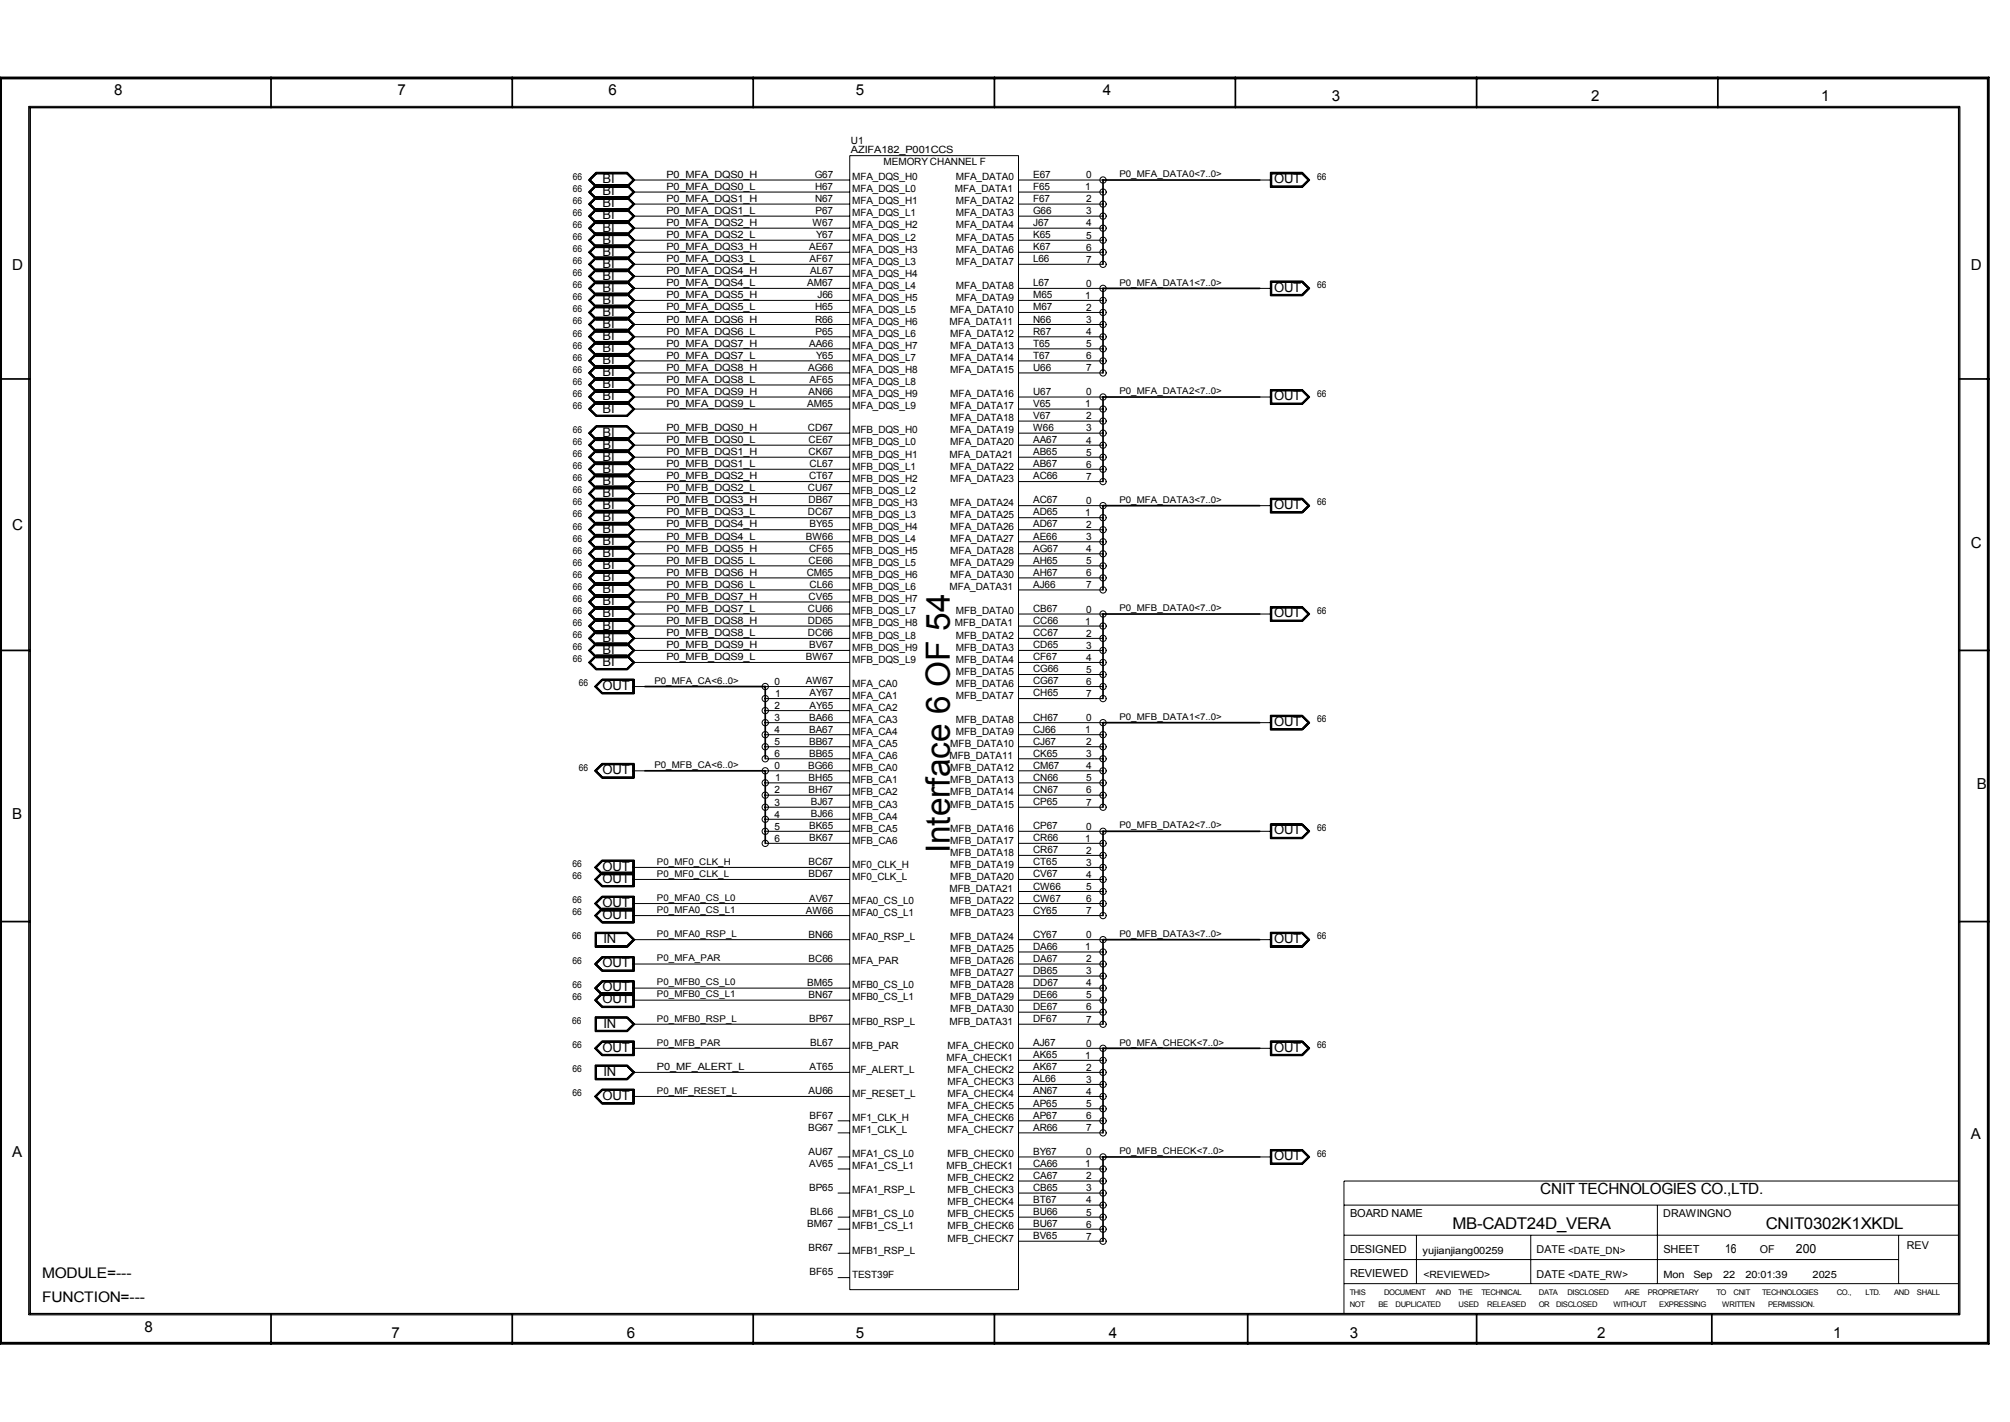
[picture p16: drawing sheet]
<svg xmlns="http://www.w3.org/2000/svg" width="297mm" height="210mm" viewBox="0 0 297 210" stroke-linecap="round" stroke-linejoin="round" font-family="sans-serif">
<defs><g id="words">
<text font-size="4.9" x="140.3" y="126" transform="rotate(-90 140.3 126)">Interface 6 OF 54</text>
<g font-size="2.4">
<text x="214.6" y="181.5">MB-CADT24D_VERA</text>
<text x="260.9" y="181.5">CNIT0302K1XKDL</text>
</g>
<text font-size="2.3" x="227.6" y="176.3">CNIT TECHNOLOGIES CO.,LTD.</text>
<g font-size="2.2">
<text x="16.9" y="14.1">8</text>
<text x="58.8" y="14.1">7</text>
<text x="89.9" y="14.1">6</text>
<text x="126.4" y="14.1">5</text>
<text x="163" y="14.1">4</text>
<text x="196.8" y="15">3</text>
<text x="235.1" y="15">2</text>
<text x="269.1" y="15">1</text>
<text x="1.8" y="39.9">D</text>
<text x="291.2" y="39.9">D</text>
<text x="1.8" y="78.2">C</text>
<text x="291.2" y="80.9">C</text>
<text x="292.1" y="116.5">B</text>
<text x="1.8" y="121">B</text>
<text x="1.8" y="170.8">A</text>
<text x="291.2" y="168.2">A</text>
<text x="6.2" y="188.7">MODULE=---</text>
<text x="6.2" y="192.2">FUNCTION=---</text>
<text x="21.3" y="196.6">8</text>
<text x="57.9" y="197.5">7</text>
<text x="92.6" y="197.5">6</text>
<text x="126.4" y="197.5">5</text>
<text x="163.9" y="197.5">4</text>
<text x="199.5" y="197.5">3</text>
<text x="236" y="197.5">2</text>
<text x="270.9" y="197.5">1</text>
</g>
<g font-size="1.9">
<text x="89" y="28.8">BI</text>
<text x="89" y="27.1">BI</text>
<text x="188.3" y="27.1">OUT</text>
<text x="89" y="36">BI</text>
<text x="89" y="32.4">BI</text>
<text x="89" y="34.2">BI</text>
<text x="89" y="30.6">BI</text>
<text x="89" y="39.5">BI</text>
<text x="89" y="41.3">BI</text>
<text x="89" y="37.8">BI</text>
<text x="89" y="43.1">BI</text>
<text x="89" y="46.7">BI</text>
<text x="89" y="44.9">BI</text>
<text x="188.3" y="43.1">OUT</text>
<text x="89" y="50.2">BI</text>
<text x="89" y="53.8">BI</text>
<text x="89" y="52">BI</text>
<text x="89" y="48.4">BI</text>
<text x="89" y="57.4">BI</text>
<text x="89" y="59.1">BI</text>
<text x="89" y="55.5">BI</text>
<text x="188.3" y="59.1">OUT</text>
<text x="89" y="60.9">BI</text>
<text x="89" y="64.5">BI</text>
<text x="89" y="66.3">BI</text>
<text x="89" y="69.8">BI</text>
<text x="89" y="71.6">BI</text>
<text x="89" y="68">BI</text>
<text x="89" y="73.4">BI</text>
<text x="89" y="76.9">BI</text>
<text x="89" y="75.1">BI</text>
<text x="188.3" y="75.1">OUT</text>
<text x="89" y="80.5">BI</text>
<text x="89" y="82.3">BI</text>
<text x="89" y="78.7">BI</text>
<text x="89" y="84.1">BI</text>
<text x="89" y="87.6">BI</text>
<text x="89" y="89.4">BI</text>
<text x="89" y="85.9">BI</text>
<text x="89" y="91.2">BI</text>
<text x="89" y="94.7">BI</text>
<text x="89" y="93">BI</text>
<text x="188.3" y="91.2">OUT</text>
<text x="89" y="98.3">BI</text>
<text x="89" y="96.5">BI</text>
<text x="89" y="101.9">OUT</text>
<text x="188.3" y="107.2">OUT</text>
<text x="89" y="114.3">OUT</text>
<text x="188.3" y="123.2">OUT</text>
<text x="89" y="130.4">OUT</text>
<text x="89" y="128.6">OUT</text>
<text x="89" y="135.7">OUT</text>
<text x="89" y="133.9">OUT</text>
<text x="89" y="142.8">OUT</text>
<text x="89.2" y="139.3">IN</text>
<text x="188.3" y="139.3">OUT</text>
<text x="89" y="148.2">OUT</text>
<text x="89" y="146.4">OUT</text>
<text x="89" y="155.3">OUT</text>
<text x="89.2" y="151.8">IN</text>
<text x="188.3" y="155.3">OUT</text>
<text x="89.2" y="158.9">IN</text>
<text x="89" y="162.4">OUT</text>
<text x="188.3" y="171.3">OUT</text>
<text x="254.9" y="185">16</text>
<text x="265.4" y="185">200</text>
</g>
<g font-size="1.6">
<text x="199.5" y="179.7">BOARD NAME</text>
<text x="245.8" y="179.7">DRAWINGNO</text>
<text x="199.5" y="185.1">DESIGNED</text>
<text x="227.1" y="185.1">DATE &lt;DATE_DN&gt;</text>
<text x="245.8" y="185">SHEET</text>
<text x="260" y="185.1">OF</text>
<text x="281.7" y="184.4">REV</text>
<text x="199.5" y="188.6">REVIEWED</text>
<text x="227.1" y="188.7">DATE &lt;DATE_RW&gt;</text>
</g>
<g font-size="1.5">
<text x="125.7" y="21.2">U1</text>
<text x="125.7" y="22.6">AZIFA182_P001CCS</text>
<text x="98.5" y="29.8">P0_MFA_DQS1_H</text>
<text x="98.5" y="28">P0_MFA_DQS0_L</text>
<text x="98.5" y="26.3">P0_MFA_DQS0_H</text>
<text x="120.4" y="26.3">G67</text>
<text x="120.4" y="28">H67</text>
<text x="120.4" y="29.8">N67</text>
<text x="125.9" y="28.4">MFA_DQS_L0</text>
<text x="125.9" y="26.6">MFA_DQS_H0</text>
<text x="130.6" y="24.3">MEMORY CHANNEL F</text>
<text x="141.1" y="28.4">MFA_DATA1</text>
<text x="141.2" y="26.6">MFA_DATA0</text>
<text x="152.6" y="26.3">E67</text>
<text x="152.6" y="28">F65</text>
<text x="152.6" y="29.8">F67</text>
<text x="160.4" y="28.1">1</text>
<text x="160.5" y="29.9">2</text>
<text x="160.5" y="26.3">0</text>
<text x="98.5" y="35.2">P0_MFA_DQS2_L</text>
<text x="98.5" y="33.4">P0_MFA_DQS2_H</text>
<text x="98.5" y="31.6">P0_MFA_DQS1_L</text>
<text x="120.1" y="33.4">W67</text>
<text x="120.5" y="31.6">P67</text>
<text x="120.6" y="35.2">Y67</text>
<text x="125.9" y="35.5">MFA_DQS_L2</text>
<text x="125.9" y="33.7">MFA_DQS_H2</text>
<text x="125.9" y="32">MFA_DQS_L1</text>
<text x="125.9" y="30.2">MFA_DQS_H1</text>
<text x="141.2" y="35.5">MFA_DATA5</text>
<text x="141.2" y="33.7">MFA_DATA4</text>
<text x="141.2" y="32">MFA_DATA3</text>
<text x="141.2" y="30.2">MFA_DATA2</text>
<text x="152.6" y="31.6">G66</text>
<text x="152.6" y="33.4">J67</text>
<text x="152.6" y="35.2">K65</text>
<text x="160.5" y="35.2">5</text>
<text x="160.5" y="31.7">3</text>
<text x="160.5" y="33.4">4</text>
<text x="98.5" y="40.5">P0_MFA_DQS4_H</text>
<text x="98.5" y="38.7">P0_MFA_DQS3_L</text>
<text x="98.5" y="37">P0_MFA_DQS3_H</text>
<text x="119.5" y="37">AE67</text>
<text x="119.6" y="38.7">AF67</text>
<text x="119.7" y="40.5">AL67</text>
<text x="125.9" y="40.9">MFA_DQS_H4</text>
<text x="125.9" y="39.1">MFA_DQS_L3</text>
<text x="125.9" y="37.3">MFA_DQS_H3</text>
<text x="141.2" y="39.1">MFA_DATA7</text>
<text x="141.2" y="37.3">MFA_DATA6</text>
<text x="152.6" y="37">K67</text>
<text x="152.6" y="38.7">L66</text>
<text x="160.5" y="37">6</text>
<text x="160.5" y="38.8">7</text>
<text x="98.5" y="47.6">P0_MFA_DQS6_H</text>
<text x="98.5" y="45.9">P0_MFA_DQS5_L</text>
<text x="98.5" y="44.1">P0_MFA_DQS5_H</text>
<text x="98.5" y="42.3">P0_MFA_DQS4_L</text>
<text x="119.3" y="42.3">AM67</text>
<text x="120.4" y="45.9">H65</text>
<text x="120.4" y="47.6">R66</text>
<text x="120.8" y="44.1">J66</text>
<text x="125.9" y="48">MFA_DQS_H6</text>
<text x="125.9" y="46.2">MFA_DQS_L5</text>
<text x="125.9" y="44.4">MFA_DQS_H5</text>
<text x="125.9" y="42.6">MFA_DQS_L4</text>
<text x="140.3" y="48">MFA_DATA11</text>
<text x="140.4" y="46.2">MFA_DATA10</text>
<text x="141.2" y="44.4">MFA_DATA9</text>
<text x="141.2" y="42.6">MFA_DATA8</text>
<text x="152.6" y="42.3">L67</text>
<text x="152.6" y="44.1">M65</text>
<text x="152.6" y="45.9">M67</text>
<text x="152.6" y="47.6">N66</text>
<text x="160.4" y="44.2">1</text>
<text x="160.5" y="45.9">2</text>
<text x="160.5" y="47.7">3</text>
<text x="160.5" y="42.4">0</text>
<text x="98.5" y="53">P0_MFA_DQS7_L</text>
<text x="98.5" y="51.2">P0_MFA_DQS7_H</text>
<text x="98.5" y="49.4">P0_MFA_DQS6_L</text>
<text x="119.5" y="51.2">AA66</text>
<text x="120.5" y="49.4">P65</text>
<text x="120.6" y="53">Y65</text>
<text x="125.9" y="53.3">MFA_DQS_L7</text>
<text x="125.9" y="51.6">MFA_DQS_H7</text>
<text x="125.9" y="49.8">MFA_DQS_L6</text>
<text x="140.4" y="53.3">MFA_DATA14</text>
<text x="140.4" y="51.6">MFA_DATA13</text>
<text x="140.4" y="49.8">MFA_DATA12</text>
<text x="152.6" y="49.4">R67</text>
<text x="152.6" y="51.2">T65</text>
<text x="152.6" y="53">T67</text>
<text x="160.5" y="49.5">4</text>
<text x="160.5" y="51.3">5</text>
<text x="160.5" y="53">6</text>
<text x="98.5" y="58.3">P0_MFA_DQS9_H</text>
<text x="98.5" y="56.5">P0_MFA_DQS8_L</text>
<text x="98.5" y="54.7">P0_MFA_DQS8_H</text>
<text x="119.4" y="54.7">AG66</text>
<text x="119.5" y="58.3">AN66</text>
<text x="119.6" y="56.5">AF65</text>
<text x="125.9" y="58.7">MFA_DQS_H9</text>
<text x="125.9" y="56.9">MFA_DQS_L8</text>
<text x="125.9" y="55.1">MFA_DQS_H8</text>
<text x="140.4" y="58.7">MFA_DATA16</text>
<text x="140.4" y="55.1">MFA_DATA15</text>
<text x="152.6" y="54.7">U66</text>
<text x="152.6" y="58.3">U67</text>
<text x="160.5" y="54.8">7</text>
<text x="160.5" y="58.4">0</text>
<text x="98.5" y="65.5">P0_MFB_DQS0_L</text>
<text x="98.5" y="63.7">P0_MFB_DQS0_H</text>
<text x="98.5" y="60.1">P0_MFA_DQS9_L</text>
<text x="119.3" y="60.1">AM65</text>
<text x="119.4" y="63.7">CD67</text>
<text x="119.5" y="65.5">CE67</text>
<text x="125.9" y="65.8">MFB_DQS_L0</text>
<text x="125.9" y="64">MFB_DQS_H0</text>
<text x="125.9" y="60.5">MFA_DQS_L9</text>
<text x="140.4" y="65.8">MFA_DATA20</text>
<text x="140.4" y="64">MFA_DATA19</text>
<text x="140.4" y="62.2">MFA_DATA18</text>
<text x="140.4" y="60.5">MFA_DATA17</text>
<text x="152.6" y="60.1">V65</text>
<text x="152.6" y="61.9">V67</text>
<text x="152.6" y="63.7">W66</text>
<text x="152.6" y="65.5">AA67</text>
<text x="160.4" y="60.2">1</text>
<text x="160.5" y="63.7">3</text>
<text x="160.5" y="65.5">4</text>
<text x="160.5" y="61.9">2</text>
<text x="98.5" y="70.8">P0_MFB_DQS2_H</text>
<text x="98.5" y="69">P0_MFB_DQS1_L</text>
<text x="98.5" y="67.2">P0_MFB_DQS1_H</text>
<text x="119.5" y="67.2">CK67</text>
<text x="119.5" y="70.8">CT67</text>
<text x="119.6" y="69">CL67</text>
<text x="125.9" y="71.2">MFB_DQS_H2</text>
<text x="125.9" y="69.3">MFB_DQS_L1</text>
<text x="125.9" y="67.6">MFB_DQS_H1</text>
<text x="140.3" y="67.6">MFA_DATA21</text>
<text x="140.4" y="71.2">MFA_DATA23</text>
<text x="140.4" y="69.3">MFA_DATA22</text>
<text x="152.6" y="67.2">AB65</text>
<text x="152.6" y="69">AB67</text>
<text x="152.6" y="70.8">AC66</text>
<text x="160.5" y="69.1">6</text>
<text x="160.5" y="70.9">7</text>
<text x="160.5" y="67.3">5</text>
<text x="98.5" y="77.9">P0_MFB_DQS4_H</text>
<text x="98.5" y="76.1">P0_MFB_DQS3_L</text>
<text x="98.5" y="74.3">P0_MFB_DQS3_H</text>
<text x="98.5" y="72.6">P0_MFB_DQS2_L</text>
<text x="119.4" y="72.6">CU67</text>
<text x="119.4" y="76.1">DC67</text>
<text x="119.5" y="74.3">DB67</text>
<text x="119.6" y="77.9">BY65</text>
<text x="125.9" y="76.5">MFB_DQS_L3</text>
<text x="125.9" y="74.7">MFB_DQS_H3</text>
<text x="125.9" y="72.9">MFB_DQS_L2</text>
<text x="140.4" y="76.5">MFA_DATA25</text>
<text x="140.4" y="74.7">MFA_DATA24</text>
<text x="152.6" y="74.3">AC67</text>
<text x="152.6" y="76.1">AD65</text>
<text x="152.6" y="77.9">AD67</text>
<text x="160.4" y="76.2">1</text>
<text x="160.5" y="74.4">0</text>
<text x="160.5" y="78">2</text>
<text x="98.5" y="83.3">P0_MFB_DQS5_L</text>
<text x="98.5" y="81.5">P0_MFB_DQS5_H</text>
<text x="98.5" y="79.7">P0_MFB_DQS4_L</text>
<text x="119.1" y="79.7">BW66</text>
<text x="119.5" y="83.3">CE66</text>
<text x="119.5" y="81.5">CF65</text>
<text x="125.9" y="83.6">MFB_DQS_L5</text>
<text x="125.9" y="81.8">MFB_DQS_H5</text>
<text x="125.9" y="80.1">MFB_DQS_L4</text>
<text x="125.9" y="78.3">MFB_DQS_H4</text>
<text x="140.4" y="83.6">MFA_DATA29</text>
<text x="140.4" y="81.8">MFA_DATA28</text>
<text x="140.4" y="80.1">MFA_DATA27</text>
<text x="140.4" y="78.3">MFA_DATA26</text>
<text x="152.6" y="79.7">AE66</text>
<text x="152.6" y="81.5">AG67</text>
<text x="152.6" y="83.3">AH65</text>
<text x="160.5" y="81.5">4</text>
<text x="160.5" y="83.3">5</text>
<text x="160.5" y="79.8">3</text>
<text x="98.5" y="88.6">P0_MFB_DQS7_H</text>
<text x="98.5" y="86.8">P0_MFB_DQS6_L</text>
<text x="98.5" y="85.1">P0_MFB_DQS6_H</text>
<text x="119.2" y="85.1">CM65</text>
<text x="119.5" y="88.6">CV65</text>
<text x="119.6" y="86.8">CL66</text>
<text x="125.9" y="88.9">MFB_DQS_H7</text>
<text x="125.9" y="87.2">MFB_DQS_L6</text>
<text x="125.9" y="85.4">MFB_DQS_H6</text>
<text x="140.3" y="87.2">MFA_DATA31</text>
<text x="140.4" y="85.4">MFA_DATA30</text>
<text x="152.6" y="85.1">AH67</text>
<text x="152.6" y="86.8">AJ66</text>
<text x="160.5" y="85.1">6</text>
<text x="160.5" y="86.9">7</text>
<text x="98.5" y="95.7">P0_MFB_DQS9_H</text>
<text x="98.5" y="93.9">P0_MFB_DQS8_L</text>
<text x="98.5" y="92.2">P0_MFB_DQS8_H</text>
<text x="98.5" y="90.4">P0_MFB_DQS7_L</text>
<text x="119.4" y="90.4">CU66</text>
<text x="119.4" y="92.2">DD65</text>
<text x="119.4" y="93.9">DC66</text>
<text x="119.5" y="95.7">BV67</text>
<text x="125.9" y="94.3">MFB_DQS_L8</text>
<text x="125.9" y="92.5">MFB_DQS_H8</text>
<text x="125.9" y="90.7">MFB_DQS_L7</text>
<text x="141.1" y="92.5">MFB_DATA1</text>
<text x="141.2" y="94.3">MFB_DATA2</text>
<text x="141.2" y="90.7">MFB_DATA0</text>
<text x="152.6" y="90.4">CB67</text>
<text x="152.6" y="92.2">CC66</text>
<text x="152.6" y="93.9">CC67</text>
<text x="152.6" y="95.7">CD65</text>
<text x="160.4" y="92.2">1</text>
<text x="160.5" y="95.8">3</text>
<text x="160.5" y="90.5">0</text>
<text x="160.5" y="94">2</text>
<text x="98.5" y="97.5">P0_MFB_DQS9_L</text>
<text x="114.4" y="101.1">0</text>
<text x="119.1" y="97.5">BW67</text>
<text x="119.1" y="101.1">AW67</text>
<text x="125.9" y="101.4">MFA_CA0</text>
<text x="125.9" y="97.9">MFB_DQS_L9</text>
<text x="125.9" y="96.1">MFB_DQS_H9</text>
<text x="141.2" y="101.4">MFB_DATA6</text>
<text x="141.2" y="99.7">MFB_DATA5</text>
<text x="141.2" y="97.9">MFB_DATA4</text>
<text x="141.2" y="96.1">MFB_DATA3</text>
<text x="152.6" y="97.5">CF67</text>
<text x="152.6" y="99.3">CG66</text>
<text x="152.6" y="101.1">CG67</text>
<text x="160.5" y="99.4">5</text>
<text x="160.5" y="101.1">6</text>
<text x="160.5" y="97.6">4</text>
<text x="114.4" y="106.5">3</text>
<text x="114.4" y="104.7">2</text>
<text x="114.5" y="102.9">1</text>
<text x="119.5" y="106.4">BA66</text>
<text x="119.6" y="102.8">AY67</text>
<text x="119.6" y="104.7">AY65</text>
<text x="125.9" y="106.8">MFA_CA3</text>
<text x="125.9" y="105">MFA_CA2</text>
<text x="125.9" y="103.2">MFA_CA1</text>
<text x="141.2" y="106.8">MFB_DATA8</text>
<text x="141.2" y="103.2">MFB_DATA7</text>
<text x="152.6" y="102.8">CH65</text>
<text x="152.6" y="106.4">CH67</text>
<text x="160.5" y="106.5">0</text>
<text x="160.5" y="102.9">7</text>
<text x="114.4" y="113.6">0</text>
<text x="114.4" y="111.8">6</text>
<text x="114.4" y="110">5</text>
<text x="114.4" y="108.2">4</text>
<text x="119.4" y="113.5">BG66</text>
<text x="119.5" y="108.2">BA67</text>
<text x="119.5" y="110">BB67</text>
<text x="119.5" y="111.8">BB65</text>
<text x="125.9" y="113.9">MFB_CA0</text>
<text x="125.9" y="112.1">MFA_CA6</text>
<text x="125.9" y="110.3">MFA_CA5</text>
<text x="125.9" y="108.5">MFA_CA4</text>
<text x="140.3" y="112.1">MFB_DATA11</text>
<text x="140.4" y="113.9">MFB_DATA12</text>
<text x="140.4" y="110.3">MFB_DATA10</text>
<text x="141.2" y="108.5">MFB_DATA9</text>
<text x="152.6" y="108.2">CJ66</text>
<text x="152.6" y="110">CJ67</text>
<text x="152.6" y="111.8">CK65</text>
<text x="152.6" y="113.5">CM67</text>
<text x="160.4" y="108.2">1</text>
<text x="160.5" y="113.6">4</text>
<text x="160.5" y="111.8">3</text>
<text x="160.5" y="110">2</text>
<text x="114.4" y="119">3</text>
<text x="114.4" y="117.2">2</text>
<text x="114.5" y="115.4">1</text>
<text x="119.5" y="115.3">BH65</text>
<text x="119.5" y="117.1">BH67</text>
<text x="119.8" y="118.9">BJ67</text>
<text x="125.9" y="119.3">MFB_CA3</text>
<text x="125.9" y="117.5">MFB_CA2</text>
<text x="125.9" y="115.7">MFB_CA1</text>
<text x="140.4" y="119.3">MFB_DATA15</text>
<text x="140.4" y="117.5">MFB_DATA14</text>
<text x="140.4" y="115.7">MFB_DATA13</text>
<text x="152.6" y="115.3">CN66</text>
<text x="152.6" y="117.1">CN67</text>
<text x="152.6" y="118.9">CP65</text>
<text x="160.5" y="119">7</text>
<text x="160.5" y="115.4">5</text>
<text x="160.5" y="117.2">6</text>
<text x="114.4" y="122.5">5</text>
<text x="114.4" y="124.3">6</text>
<text x="114.4" y="120.7">4</text>
<text x="119.5" y="122.4">BK65</text>
<text x="119.5" y="124.2">BK67</text>
<text x="119.8" y="120.7">BJ66</text>
<text x="125.9" y="124.6">MFB_CA6</text>
<text x="125.9" y="122.8">MFB_CA5</text>
<text x="125.9" y="121">MFB_CA4</text>
<text x="140.4" y="124.6">MFB_DATA17</text>
<text x="140.4" y="122.8">MFB_DATA16</text>
<text x="152.6" y="122.4">CP67</text>
<text x="152.6" y="124.2">CR66</text>
<text x="152.6" y="126">CR67</text>
<text x="160.4" y="124.3">1</text>
<text x="160.5" y="122.5">0</text>
<text x="119.5" y="127.8">BC67</text>
<text x="119.5" y="129.6">BD67</text>
<text x="125.9" y="129.9">MF0_CLK_L</text>
<text x="125.9" y="128.1">MF0_CLK_H</text>
<text x="140.3" y="131.7">MFB_DATA21</text>
<text x="140.4" y="129.9">MFB_DATA20</text>
<text x="140.4" y="128.1">MFB_DATA19</text>
<text x="140.4" y="126.4">MFB_DATA18</text>
<text x="152.6" y="127.8">CT65</text>
<text x="152.6" y="129.6">CV67</text>
<text x="152.6" y="131.4">CW66</text>
<text x="160.5" y="131.4">5</text>
<text x="160.5" y="127.8">3</text>
<text x="160.5" y="129.6">4</text>
<text x="160.5" y="126.1">2</text>
<text x="119.1" y="134.9">AW66</text>
<text x="119.5" y="133.1">AV67</text>
<text x="125.9" y="135.3">MFA0_CS_L1</text>
<text x="125.9" y="133.5">MFA0_CS_L0</text>
<text x="140.4" y="135.3">MFB_DATA23</text>
<text x="140.4" y="133.5">MFB_DATA22</text>
<text x="152.6" y="133.1">CW67</text>
<text x="152.6" y="134.9">CY65</text>
<text x="160.5" y="133.2">6</text>
<text x="160.5" y="135">7</text>
<text x="119.5" y="138.5">BN66</text>
<text x="119.5" y="142">BC66</text>
<text x="125.9" y="142.4">MFA_PAR</text>
<text x="125.9" y="138.8">MFA0_RSP_L</text>
<text x="140.4" y="142.4">MFB_DATA26</text>
<text x="140.4" y="140.6">MFB_DATA25</text>
<text x="140.4" y="138.8">MFB_DATA24</text>
<text x="152.6" y="138.5">CY67</text>
<text x="152.6" y="140.3">DA66</text>
<text x="152.6" y="142">DA67</text>
<text x="152.6" y="143.8">DB65</text>
<text x="160.4" y="140.3">1</text>
<text x="160.5" y="138.6">0</text>
<text x="160.5" y="143.9">3</text>
<text x="160.5" y="142.1">2</text>
<text x="119.3" y="145.6">BM65</text>
<text x="119.5" y="147.4">BN67</text>
<text x="125.9" y="147.7">MFB0_CS_L1</text>
<text x="125.9" y="146">MFB0_CS_L0</text>
<text x="140.4" y="149.5">MFB_DATA30</text>
<text x="140.4" y="147.7">MFB_DATA29</text>
<text x="140.4" y="146">MFB_DATA28</text>
<text x="140.4" y="144.2">MFB_DATA27</text>
<text x="152.6" y="145.6">DD67</text>
<text x="152.6" y="147.4">DE66</text>
<text x="152.6" y="149.2">DE67</text>
<text x="160.5" y="145.7">4</text>
<text x="160.5" y="149.2">6</text>
<text x="160.5" y="147.4">5</text>
<text x="119.5" y="151">BP67</text>
<text x="119.7" y="154.5">BL67</text>
<text x="125.9" y="154.9">MFB_PAR</text>
<text x="125.9" y="151.3">MFB0_RSP_L</text>
<text x="140" y="154.9">MFA_CHECK0</text>
<text x="140.3" y="151.3">MFB_DATA31</text>
<text x="152.6" y="151">DF67</text>
<text x="152.6" y="154.5">AJ67</text>
<text x="160.5" y="154.6">0</text>
<text x="160.5" y="151">7</text>
<text x="97.1" y="158.1">P0_MF_ALERT_L</text>
<text x="119.5" y="161.6">AU66</text>
<text x="119.6" y="158.1">AT65</text>
<text x="125.9" y="162">MF_RESET_L</text>
<text x="125.9" y="158.4">MF_ALERT_L</text>
<text x="139.9" y="156.6">MFA_CHECK1</text>
<text x="140" y="162">MFA_CHECK4</text>
<text x="140" y="160.2">MFA_CHECK3</text>
<text x="140" y="158.4">MFA_CHECK2</text>
<text x="152.6" y="156.3">AK65</text>
<text x="152.6" y="158.1">AK67</text>
<text x="152.6" y="159.9">AL66</text>
<text x="152.6" y="161.6">AN67</text>
<text x="160.4" y="156.4">1</text>
<text x="160.5" y="159.9">3</text>
<text x="160.5" y="161.7">4</text>
<text x="160.5" y="158.2">2</text>
<text x="119.4" y="167">BG67</text>
<text x="119.6" y="165.2">BF67</text>
<text x="125.9" y="167.3">MF1_CLK_L</text>
<text x="125.9" y="165.6">MF1_CLK_H</text>
<text x="140" y="167.3">MFA_CHECK7</text>
<text x="140" y="165.6">MFA_CHECK6</text>
<text x="140" y="163.8">MFA_CHECK5</text>
<text x="152.6" y="163.4">AP65</text>
<text x="152.6" y="165.2">AP67</text>
<text x="152.6" y="167">AR66</text>
<text x="160.5" y="163.5">5</text>
<text x="160.5" y="167">7</text>
<text x="160.5" y="165.3">6</text>
<text x="119.5" y="170.5">AU67</text>
<text x="119.5" y="172.3">AV65</text>
<text x="125.9" y="172.7">MFA1_CS_L1</text>
<text x="125.9" y="170.9">MFA1_CS_L0</text>
<text x="139.9" y="172.7">MFB_CHECK1</text>
<text x="140" y="170.9">MFB_CHECK0</text>
<text x="152.6" y="170.5">BY67</text>
<text x="152.6" y="172.3">CA66</text>
<text x="160.4" y="172.4">1</text>
<text x="160.5" y="170.6">0</text>
<text x="119.5" y="175.9">BP65</text>
<text x="119.7" y="179.5">BL66</text>
<text x="125.9" y="179.8">MFB1_CS_L0</text>
<text x="125.9" y="176.2">MFA1_RSP_L</text>
<text x="140" y="179.8">MFB_CHECK5</text>
<text x="140" y="178">MFB_CHECK4</text>
<text x="140" y="176.2">MFB_CHECK3</text>
<text x="140" y="174.5">MFB_CHECK2</text>
<text x="152.6" y="174.1">CA67</text>
<text x="152.6" y="175.9">CB65</text>
<text x="152.6" y="177.7">BT67</text>
<text x="152.6" y="179.5">BU66</text>
<text x="160.5" y="177.7">4</text>
<text x="160.5" y="179.5">5</text>
<text x="160.5" y="175.9">3</text>
<text x="160.5" y="174.2">2</text>
<text x="119.3" y="181.2">BM67</text>
<text x="119.5" y="184.8">BR67</text>
<text x="125.9" y="185.1">MFB1_RSP_L</text>
<text x="125.9" y="181.6">MFB1_CS_L1</text>
<text x="140" y="183.3">MFB_CHECK7</text>
<text x="140" y="181.6">MFB_CHECK6</text>
<text x="152.6" y="181.2">BU67</text>
<text x="152.6" y="183">BV65</text>
<text x="160.5" y="183.1">7</text>
<text x="160.5" y="181.3">6</text>
<text x="210.2" y="185.1">yujianjiang00259</text>
<text x="119.6" y="188.3">BF65</text>
<text x="125.9" y="188.7">TEST39F</text>
<text x="210.3" y="188.7">&lt;REVIEWED&gt;</text>
<text x="245.8" y="188.7">Mon</text>
<text x="250.2" y="188.7">Sep</text>
<text x="254.6" y="188.7">22</text>
<text x="257.9" y="188.7">20:01:39</text>
<text x="267.8" y="188.7">2025</text>
</g>
<g font-size="1.4">
<text x="84.6" y="28.3">66</text>
<text x="84.7" y="26.6">66</text>
<text x="165.4" y="26.2">P0_MFA_DATA0&lt;7..0&gt;</text>
<text x="194.6" y="26.6">66</text>
<text x="84.6" y="31.9">66</text>
<text x="84.6" y="35.4">66</text>
<text x="84.7" y="33.7">66</text>
<text x="84.7" y="30.1">66</text>
<text x="84.6" y="39">66</text>
<text x="84.7" y="37.2">66</text>
<text x="84.7" y="40.8">66</text>
<text x="84.6" y="46.1">66</text>
<text x="84.6" y="42.6">66</text>
<text x="84.7" y="44.3">66</text>
<text x="84.7" y="47.9">66</text>
<text x="165.4" y="42.2">P0_MFA_DATA1&lt;7..0&gt;</text>
<text x="194.6" y="42.6">66</text>
<text x="84.6" y="53.3">66</text>
<text x="84.6" y="49.7">66</text>
<text x="84.7" y="51.5">66</text>
<text x="84.6" y="56.8">66</text>
<text x="84.7" y="58.6">66</text>
<text x="84.7" y="55">66</text>
<text x="165.4" y="58.2">P0_MFA_DATA2&lt;7..0&gt;</text>
<text x="194.6" y="58.6">66</text>
<text x="84.6" y="65.7">66</text>
<text x="84.6" y="60.4">66</text>
<text x="84.7" y="63.9">66</text>
<text x="84.6" y="69.3">66</text>
<text x="84.7" y="67.5">66</text>
<text x="84.7" y="71.1">66</text>
<text x="84.6" y="76.4">66</text>
<text x="84.6" y="72.9">66</text>
<text x="84.7" y="74.6">66</text>
<text x="165.4" y="74.2">P0_MFA_DATA3&lt;7..0&gt;</text>
<text x="194.6" y="74.6">66</text>
<text x="84.6" y="83.5">66</text>
<text x="84.6" y="80">66</text>
<text x="84.7" y="78.2">66</text>
<text x="84.7" y="81.8">66</text>
<text x="84.6" y="87.1">66</text>
<text x="84.7" y="85.3">66</text>
<text x="84.7" y="88.9">66</text>
<text x="84.6" y="94.2">66</text>
<text x="84.6" y="90.6">66</text>
<text x="84.7" y="92.4">66</text>
<text x="165.4" y="90.3">P0_MFB_DATA0&lt;7..0&gt;</text>
<text x="194.6" y="90.6">66</text>
<text x="84.6" y="97.8">66</text>
<text x="84.7" y="96">66</text>
<text x="85.5" y="101.4">66</text>
<text x="96.7" y="101">P0_MFA_CA&lt;6..0&gt;</text>
<text x="165.4" y="106.3">P0_MFB_DATA1&lt;7..0&gt;</text>
<text x="194.6" y="106.7">66</text>
<text x="85.5" y="113.8">66</text>
<text x="96.7" y="113.4">P0_MFB_CA&lt;6..0&gt;</text>
<text x="165.4" y="122.3">P0_MFB_DATA2&lt;7..0&gt;</text>
<text x="194.6" y="122.7">66</text>
<text x="84.6" y="128.1">66</text>
<text x="84.6" y="129.8">66</text>
<text x="97.1" y="129.5">P0_MF0_CLK_L</text>
<text x="97.1" y="127.7">P0_MF0_CLK_H</text>
<text x="84.6" y="133.4">66</text>
<text x="84.6" y="135.2">66</text>
<text x="97.1" y="134.8">P0_MFA0_CS_L1</text>
<text x="97.1" y="133.1">P0_MFA0_CS_L0</text>
<text x="84.5" y="138.7">66</text>
<text x="84.6" y="142.3">66</text>
<text x="97.1" y="141.9">P0_MFA_PAR</text>
<text x="97.1" y="138.4">P0_MFA0_RSP_L</text>
<text x="165.4" y="138.4">P0_MFB_DATA3&lt;7..0&gt;</text>
<text x="194.6" y="138.7">66</text>
<text x="84.6" y="147.7">66</text>
<text x="84.6" y="145.9">66</text>
<text x="97.1" y="147.3">P0_MFB0_CS_L1</text>
<text x="97.1" y="145.5">P0_MFB0_CS_L0</text>
<text x="84.5" y="151.2">66</text>
<text x="84.6" y="154.8">66</text>
<text x="97.1" y="154.4">P0_MFB_PAR</text>
<text x="97.1" y="150.9">P0_MFB0_RSP_L</text>
<text x="165.4" y="154.4">P0_MFA_CHECK&lt;7..0&gt;</text>
<text x="194.6" y="154.8">66</text>
<text x="84.6" y="161.9">66</text>
<text x="84.6" y="158.3">66</text>
<text x="97.1" y="161.5">P0_MF_RESET_L</text>
<text x="165.4" y="170.4">P0_MFB_CHECK&lt;7..0&gt;</text>
<text x="194.6" y="170.8">66</text>
</g>
<g font-size="1.1">
<text x="199.4" y="191.3">THIS</text>
<text x="204.5" y="191.3">DOCUMENT</text>
<text x="212.1" y="191.3">AND</text>
<text x="215.5" y="191.3">THE</text>
<text x="218.9" y="191.3">TECHNICAL</text>
<text x="227.4" y="191.3">DATA</text>
<text x="231.6" y="191.3">DISCLOSED</text>
<text x="240.1" y="191.3">ARE</text>
<text x="243.5" y="191.3">PROPRIETARY</text>
<text x="253.6" y="191.3">TO</text>
<text x="256.2" y="191.3">CNIT</text>
<text x="260.4" y="191.3">TECHNOLOGIES</text>
<text x="271.4" y="191.3">CO.,</text>
<text x="275.6" y="191.3">LTD.</text>
<text x="279.9" y="191.3">AND</text>
<text x="283.3" y="191.3">SHALL</text>
<text x="199.4" y="193.1">NOT</text>
<text x="203.7" y="193.1">BE</text>
<text x="206.2" y="193.1">DUPLICATED</text>
<text x="215.5" y="193.1">USED</text>
<text x="219.8" y="193.1">RELEASED</text>
<text x="227.4" y="193.1">OR</text>
<text x="229.9" y="193.1">DISCLOSED</text>
<text x="238.4" y="193.1">WITHOUT</text>
<text x="245.2" y="193.1">EXPRESSING</text>
<text x="254.5" y="193.1">WRITTEN</text>
<text x="261.2" y="193.1">PERMISSION.</text>
</g>
</g></defs>
<g fill="none" stroke="#000" stroke-width=".15">
<path d="M4.2 15.7h285.4v178.5h-285.4zM87 30.1l1.1-1.1h4.6l1.1 1.1-1.1 1.1h-4.6zM87 33.7l1.1-1.1h4.6l1.1 1.1-1.1 1.1h-4.6zM87 37.3l1.1-1.1h4.6l1.1 1.1-1.1 1.1h-4.6zM87 31.9l1.1-1.1h4.6l1.1 1.1-1.1 1.1h-4.6zM87 28.4l1.1-1.1h4.6l1.1 1.1-1.1 1.1h-4.6zM87 35.5l1.1-1.1h4.6l1.1 1.1-1.1 1.1h-4.6zM87 37.3l1.1-1.1h4.6l1 1.1-1 1h-4.6zM87 39l1.1-1h4.6l1 1-1 1.1h-4.6zM87 35.5l1.1-1h4.6l1 1-1 1h-4.6zM87.2 33.7l.9-1h4.5l1 1-1 1h-4.5zM88.1 25.4h4.6l1.1 1.2-1.1 1.1h-4.6l-1.1-1.1z"/>
<path d="M88.1 37.9h4.6l1.1 1.1-1.1 1.1h-4.6l-1.1-1.1zM88.1 25.5h4.6l1 1.1-1 1h-4.6l-1.1-1zM88.1 29.1h4.6l1 1-1 1.1h-4.6l-1.1-1.1zM88.1 32.6h4.6l1 1.1-1 1h-4.6l-1.1-1zM88.1 30.9h4.6l1 1-1 1h-4.6l-1.1-1zM88.1 27.3h4.6l1 1.1-1 1h-4.6l-1.1-1zM88.1 27.5h4.5M88.1 25.6h4.5l1 1-1 .9h-4.5l-.9-.9zM88.1 29.3h4.5M88.1 31h4.5M88.1 29.2h4.5l1 .9-1 1h-4.5l-.9-1zM88.1 29.3l-.9 .8 .9 .9"/>
<path d="M88.1 32.8h4.5M88.1 34.6h4.5M88.1 32.8l-.9 .9 .9 .9M88.1 36.4h4.5M88.1 38.1h4.5M88.1 36.3h4.5l1 1-1 .9h-4.5l-.9-.9zM88.1 36.4l-.9 .9 .9 .8M88.1 39.9h4.5M88.1 39.9l-.9 .9 .9 .9M88.1 30.9h4.5l1 1-1 1h-4.5l-.9-1zM88.1 31l-.9 .9 .9 .9M88.1 27.4h4.5l1 1-1 .9h-4.5l-.9-.9z"/>
<path d="M88.1 27.5l-.9 .9 .9 .9M88.1 38.1h4.5l1 .9-1 1h-4.5l-.9-1zM88.1 38.1l-.9 .9 .9 .9M88.1 34.5h4.5l1 1-1 .9h-4.5l-.9-.9zM88.1 34.6l-.9 .9 .9 .9M92.6 29.3l.9 .8M92.6 32.8l.9 .9M92.6 36.4l.9 .9M92.6 39.9l.9 .9M92.6 31l.9 .9M92.6 27.5l.9 .9M92.6 38.1l.9 .9"/>
<path d="M92.6 34.6l.9 .9M93.5 26.6h32.1M93.5 26.6l-.9-.9h-4.5l-.9 .9 .9 .9M93.5 26.6l-.9 .9M93.5 30.1h32.1M93.5 30.1l-.9 .9M93.5 33.7h32.1M93.5 33.7l-.9 .9M93.5 39h32.1M93.5 37.3h32.1M93.5 37.3l-.9 .8M93.5 31.9h32.1"/>
<path d="M93.5 31.9l-.9 .9M93.5 28.4h32.1M93.5 28.4l-.9 .9M93.5 39l-.9 .9M93.5 35.5h32.1M93.5 35.5l-.9 .9M125.6 23h24.9v167.5h-24.9zM150.5 26.6h12.5M150.5 30.1h12.5M150.5 33.7h12.5M150.5 39h12.5M150.5 37.3h12.5"/>
<path d="M150.5 31.9h12.5M150.5 28.4h12.5M150.5 35.5h12.5M186.1 26.6h1.8M187.7 25.4h4.7l1.1 1.2-1.1 1.1h-4.7zM187.7 25.5h4.7l1.1 1.1-1.1 1h-4.7zM187.8 25.6h4.6l.9 1-.9 .9h-4.6zM187.9 25.7h4.5l.9 .9-.9 .9h-4.5zM87 40.8l1.1-1.1h4.6l1.1 1.1-1.1 1.1h-4.6zM87 44.4l1.1-1.1h4.6l1.1 1.1-1.1 1.1h-4.6zM87 47.9l1.1-1.1h4.6l1.1 1.1-1.1 1.2h-4.6zM87 51.5l1.1-1.1h4.6l1.1 1.1-1.1 1.1h-4.6z"/>
<path d="M87 55.1l1.1-1.1h4.6l1.1 1.1-1.1 1.1h-4.6zM87 56.9l1.1-1.1h4.6l1.1 1.1-1.1 1.1h-4.6zM87 53.3l1.1-1.1h4.6l1.1 1.1-1.1 1.1h-4.6zM87 46.1l1.1-1.1h4.6l1.1 1.1-1.1 1.2h-4.6zM87 42.6l1.1-1.1h4.6l1.1 1.1-1.1 1.1h-4.6zM87 58.6l1.1-1h4.6l1 1-1 1h-4.6zM87 40.8l1.1-1h4.6l1 1-1 1.1h-4.6zM87 44.4l1.1-1.1h4.6l1 1.1-1 1h-4.6zM87 47.9l1.1-1h4.6l1 1-1 1.1h-4.6zM87 51.5l1.1-1h4.6l1 1-1 1h-4.6zM87 53.3l1.1-1.1h4.6l1 1.1-1 1h-4.6zM87 49.7l1.1-1h4.6l1 1-1 1.1h-4.6z"/>
<path d="M87 46.1l1.1-1h4.6l1 1-1 1.1h-4.6zM87 42.6l1.1-1h4.6l1 1-1 1h-4.6zM87.2 40.8l.9-1h4.5l1 1-1 1h-4.5zM87.2 44.4l.9-1h4.5l1 1-1 .9h-4.5zM87.2 47.9l.9-.9h4.5l1 .9-1 1h-4.5zM87.2 55.1l.9-1h4.5l1 1-1 .9h-4.5zM87.2 53.3l.9-1h4.5l1 1-1 .9h-4.5zM87.2 46.1l.9-.9h4.5l1 .9-1 1h-4.5zM87.2 42.6l.9-.9h4.5l1 .9-1 1h-4.5zM88.1 57.5h4.6l1.1 1.1-1.1 1.1h-4.6l-1.1-1.1zM88.1 48.6h4.6l1.1 1.1-1.1 1.1h-4.6l-1.1-1.1zM88.1 54h4.6l1 1.1-1 1h-4.6l-1.1-1z"/>
<path d="M88.1 55.8h4.6l1 1.1-1 1h-4.6l-1.1-1zM88.1 57.7h4.5l1 .9-1 1h-4.5l-.9-1zM88.1 59.5h4.5M88.1 57.7h4.5M88.1 41.7h4.5M88.1 43.5h4.5M88.1 45.3h4.5M88.1 43.5l-.9 .9 .9 .9M88.1 47h4.5M88.1 48.9h4.5M88.1 47l-.9 .9 .9 1M88.1 50.6h4.5"/>
<path d="M88.1 52.4h4.5M88.1 50.5h4.5l1 1-1 1h-4.5l-.9-1zM88.1 50.6l-.9 .9 .9 .9M88.1 54.2h4.5M88.1 56h4.5M88.1 54.2l-.9 .9 .9 .9M88.1 57.7l-.9 .9 .9 .9M88.1 55.9h4.5l1 1-1 .9h-4.5l-.9-.9zM88.1 56l-.9 .9 .9 .8M88.1 52.4l-.9 .9 .9 .9M88.1 48.8h4.5l1 .9-1 1h-4.5l-.9-1zM88.1 48.9l-.9 .8 .9 .9"/>
<path d="M88.1 59.5l-.9 .9 .9 .9h4.5l.9-.9M88.1 45.3l-.9 .8 .9 .9M88.1 41.7l-.9 .9 .9 .9M92.6 43.5l.9 .9M92.6 47l.9 .9M92.6 50.6l.9 .9M92.6 54.2l.9 .9M92.6 57.7l.9 .9M92.6 56l.9 .9M92.6 52.4l.9 .9M92.6 48.9l.9 .8M92.6 59.5l.9 .9"/>
<path d="M92.6 45.3l.9 .8M92.6 41.7l.9 .9M93.5 58.6h32.1M93.5 44.4h32.1M93.5 42.6h32.1M93.5 40.8h32.1M93.5 40.8l-.9 .9M93.5 44.4l-.9 .9M93.5 47.9h32.1M93.5 47.9l-.9 1M93.5 51.5h32.1M93.5 51.5l-.9 .9"/>
<path d="M93.5 55.1h32.1M93.5 55.1l-.9 .9M93.5 58.6l-.9 .9M93.5 46.1h32.1M93.5 53.3h32.1M93.5 49.7h32.1M93.5 56.9h32.1M93.5 56.9l-.9 .8M93.5 53.3l-.9 .9M93.5 49.7l-.9 .9M93.5 46.1l-.9 .9M93.5 42.6l-.9 .9"/>
<path d="M150.5 58.6h12.5M150.5 44.4h12.5M150.5 42.6h12.5M150.5 47.9h12.5M150.5 51.5h12.5M150.5 55.1h12.5M150.5 46.1h12.5M150.5 53.3h12.5M150.5 49.7h12.5M186.1 58.6h1.8M186.1 42.6h1.8M187.7 41.5h4.7l1.1 1.1-1.1 1.1h-4.7z"/>
<path d="M187.7 57.5h4.7l1.1 1.1-1.1 1.1h-4.7zM187.7 57.6h4.7l1.1 1-1.1 1h-4.7zM187.7 41.6h4.7l1.1 1-1.1 1h-4.7zM187.8 57.7h4.6l.9 .9-.9 1h-4.6zM187.8 41.7h4.6l.9 .9-.9 1h-4.6zM187.9 57.7h4.5l.9 .9-.9 .9h-4.5zM187.9 41.7h4.5l.9 .9-.9 .9h-4.5zM87 64l1.1-1.1h4.6l1.1 1.1-1.1 1.1h-4.6zM87 67.5l1.1-1.1h4.6l1.1 1.1-1.1 1.1h-4.6zM87 74.7l1.1-1.1h4.6l1.1 1.1-1.1 1.1h-4.6zM87 78.2l1.1-1.1h4.6l1.1 1.1-1.1 1.1h-4.6zM87 76.5l1.1-1.1h4.6l1.1 1.1-1.1 1.1h-4.6z"/>
<path d="M87 69.3l1.1-1.1h4.6l1.1 1.1-1.1 1.1h-4.6zM87 60.4l1.1-1.1h4.6l1.1 1.1-1.1 1.1h-4.6zM87 64l1.1-1.1h4.6l1 1.1-1 1h-4.6zM87 67.5l1.1-1h4.6l1 1-1 1.1h-4.6zM87 78.2l1.1-1h4.6l1 1-1 1h-4.6zM87 76.5l1.1-1.1h4.6l1 1.1-1 1h-4.6zM87 69.3l1.1-1h4.6l1 1-1 1.1h-4.6zM87 65.7l1.1-1h4.6l1 1-1 1.1h-4.6zM87 60.4l1.1-1h4.6l1 1-1 1h-4.6zM87.2 67.5l.9-.9h4.5l1 .9-1 1h-4.5zM87.2 74.7l.9-1h4.5l1 1-1 .9h-4.5zM87.2 69.3l.9-.9h4.5l1 .9-1 1h-4.5z"/>
<path d="M87.2 65.7l.9-.9h4.5l1 .9-1 1h-4.5zM87.2 60.4l.9-1h4.5l1 1-1 1h-4.5zM88.1 70h4.6l1.1 1.1-1.1 1.1h-4.6l-1.1-1.1zM88.1 71.8h4.6l1.1 1.1-1.1 1.1h-4.6l-1.1-1.1zM88.1 64.6h4.6l1.1 1.1-1.1 1.1h-4.6l-1.1-1.1zM88.1 70.1h4.6l1 1-1 1h-4.6l-1.1-1zM88.1 73.6h4.6l1 1.1-1 1h-4.6l-1.1-1zM88.1 71.8h4.6l1 1.1-1 1h-4.6l-1.1-1zM88.1 64.9h4.5M88.1 63h4.5l1 1-1 .9h-4.5l-.9-.9zM88.1 66.6h4.5M88.1 68.4h4.5"/>
<path d="M88.1 66.6l-.9 .9 .9 .9M88.1 70.2h4.5M88.1 72h4.5M88.1 70.1h4.5l1 1-1 1h-4.5l-.9-1zM88.1 70.2l-.9 .9 .9 .9M88.1 73.8h4.5M88.1 75.6h4.5M88.1 73.8l-.9 .9 .9 .9M88.1 77.3h4.5M88.1 79.1h4.5M88.1 77.3h4.5l1 .9-1 1h-4.5l-.9-1zM88.1 77.3l-.9 .9 .9 .9"/>
<path d="M88.1 79.1l-.9 .9 .9 .9M88.1 75.5h4.5l1 1-1 .9h-4.5l-.9-.9zM88.1 75.6l-.9 .9 .9 .8M88.1 71.9h4.5l1 1-1 .9h-4.5l-.9-.9zM88.1 72l-.9 .9 .9 .9M88.1 68.4l-.9 .9 .9 .9M88.1 64.9l-.9 .8 .9 .9M92.6 66.6l.9 .9M92.6 70.2l.9 .9M92.6 73.8l.9 .9M92.6 77.3l.9 .9M92.6 79.1l.9 .9"/>
<path d="M92.6 75.6l.9 .9M92.6 72l.9 .9M92.6 68.4l.9 .9M92.6 64.9l.9 .8M93.5 64h32.1M93.5 64l-.9-.9h-4.5l-.9 .9 .9 .9M93.5 64l-.9 .9M93.5 67.5h32.1M93.5 67.5l-.9 .9M93.5 71.1h32.1M93.5 71.1l-.9 .9M93.5 74.7h32.1"/>
<path d="M93.5 74.7l-.9 .9M93.5 78.2h32.1M93.5 78.2l-.9 .9M93.5 60.4h32.1M93.5 76.5h32.1M93.5 76.5l-.9 .8M93.5 72.9h32.1M93.5 72.9l-.9 .9M93.5 69.3h32.1M93.5 69.3l-.9 .9M93.5 65.7h32.1M93.5 65.7l-.9 .9"/>
<path d="M150.5 64h12.5M150.5 67.5h12.5M150.5 71.1h12.5M150.5 74.7h12.5M150.5 78.2h12.5M150.5 62.2h12.5M150.5 60.4h12.5M150.5 76.5h12.5M150.5 69.3h12.5M150.5 65.7h12.5M186.1 74.7h1.8M187.7 73.6h4.7l1.1 1.1-1.1 1.1h-4.7z"/>
<path d="M187.7 73.6h4.7l1.1 1.1-1.1 1h-4.7zM187.8 73.7h4.6l.9 1-.9 .9h-4.6zM187.9 73.8h4.5l.9 .9-.9 .9h-4.5zM87 81.8l1.1-1.1h4.6l1.1 1.1-1.1 1.1h-4.6zM87 88.9l1.1-1.1h4.6l1.1 1.1-1.1 1.1h-4.6zM87 92.5l1.1-1.1h4.6l1.1 1.1-1.1 1.1h-4.6zM87 96.1l1.1-1.1h4.6l1.1 1.1-1.1 1.1h-4.6zM87 97.8l1.1-1.1h4.6l1.1 1.1-1.1 1.1h-4.6zM87 90.7l1.1-1.1h4.6l1.1 1.1-1.1 1.1h-4.6zM87 87.1l1.1-1.1h4.6l1.1 1.1-1.1 1.1h-4.6zM87 83.6l1.1-1.1h4.6l1.1 1.1-1.1 1.1h-4.6zM87 80l1.1-1.1h4.6l1.1 1.1-1.1 1.1h-4.6z"/>
<path d="M87 81.8l1.1-1h4.6l1 1-1 1h-4.6zM87 85.3l1.1-1h4.6l1 1-1 1.1h-4.6zM87 88.9l1.1-1h4.6l1 1-1 1.1h-4.6zM87 92.5l1.1-1.1h4.6l1 1.1-1 1h-4.6zM87 96.1l1.1-1.1h4.6l1 1.1-1 1h-4.6zM87 97.8l1.1-1h4.6l1 1-1 1h-4.6zM87 94.3l1.1-1.1h4.6l1 1.1-1 1h-4.6zM87 90.7l1.1-1h4.6l1 1-1 1h-4.6zM87 87.1l1.1-1h4.6l1 1-1 1.1h-4.6zM87 83.6l1.1-1.1h4.6l1 1.1-1 1h-4.6zM87 80l1.1-1h4.6l1 1-1 1h-4.6zM87.2 88.9l.9-.9h4.5l1 .9-1 1h-4.5z"/>
<path d="M87.2 92.5l.9-1h4.5l1 1-1 .9h-4.5zM87.2 94.3l.9-1h4.5l1 1-1 .9h-4.5zM87.2 90.7l.9-1h4.5l1 1-1 1h-4.5zM87.2 87.1l.9-1h4.5l1 1-1 1h-4.5zM87.2 80l.9-1h4.5l1 1-1 1h-4.5zM88.1 84.2h4.6l1.1 1.1-1.1 1.1h-4.6l-1.1-1.1zM88.1 93.1h4.6l1.1 1.2-1.1 1.1h-4.6l-1.1-1.1zM88.1 80.9h4.5M88.1 82.7h4.5M88.1 80.8h4.5l1 1-1 1h-4.5l-.9-1zM88.1 80.9l-.9 .9 .9 .9M88.1 84.5h4.5"/>
<path d="M88.1 86.2h4.5M88.1 84.4h4.5l1 .9-1 1h-4.5l-.9-1zM88.1 84.5l-.9 .8 .9 .9M88.1 88h4.5M88.1 89.8h4.5M88.1 88l-.9 .9 .9 .9M88.1 91.6h4.5M88.1 93.3h4.5M88.1 91.6l-.9 .9 .9 .8M88.1 95.2h4.5M88.1 96.9h4.5M88.1 95.1h4.5l1 1-1 .9h-4.5l-.9-.9z"/>
<path d="M88.1 95.2l-.9 .9 .9 .8M88.1 96.9l-.9 .9 .9 .9h4.5l.9-.9M88.1 96.9h4.5l1 .9-1 1h-4.5l-.9-1zM88.1 93.3l-.9 1 .9 .9M88.1 89.8l-.9 .9 .9 .9M88.1 86.2l-.9 .9 .9 .9M88.1 82.6h4.5l1 1-1 .9h-4.5l-.9-.9zM88.1 82.7l-.9 .9 .9 .9M92.6 80.9l.9 .9M92.6 84.5l.9 .8M92.6 88l.9 .9M92.6 91.6l.9 .9"/>
<path d="M92.6 95.2l.9 .9M92.6 96.9l.9 .9M92.6 93.3l.9 1M92.6 89.8l.9 .9M92.6 86.2l.9 .9M92.6 82.7l.9 .9M93.5 81.8h32.1M93.5 81.8l-.9 .9M93.5 85.3h32.1M93.5 85.3l-.9 .9M93.5 88.9h32.1M93.5 88.9l-.9 .9"/>
<path d="M93.5 92.5h32.1M93.5 92.5l-.9 .8M93.5 96.1h32.1M93.5 96.1l-.9 .8M93.5 97.8h32.1M93.5 94.3h32.1M93.5 94.3l-.9 .9M93.5 90.7h32.1M93.5 90.7l-.9 .9M93.5 87.1h32.1M93.5 87.1l-.9 .9M93.5 83.6h32.1"/>
<path d="M93.5 83.6l-.9 .9M93.5 80h32.1M93.5 80l-.9 .9M150.5 81.8h12.5M150.5 85.3h12.5M150.5 92.5h12.5M150.5 96.1h12.5M150.5 97.8h12.5M150.5 94.3h12.5M150.5 90.7h12.5M150.5 87.1h12.5M150.5 83.6h12.5"/>
<path d="M150.5 80h12.5M150.5 99.6h12.5M186.1 90.7h1.8M187.7 89.6h4.7l1.1 1.1-1.1 1.1h-4.7zM187.7 89.7h4.7l1.1 1-1.1 1h-4.7zM187.8 89.7h4.6l.9 1-.9 1h-4.6zM187.9 89.8h4.5l.9 .9-.9 .9h-4.5zM87.8 113.8l1.1-1.1h4.8v2.2h-4.8zM87.9 101.4l1.1-1.1h4.6v2.1h-4.6zM87.9 113.8l1.1-1h4.6v2.1h-4.6zM88.1 101.4l.9-1h4.6v2h-4.6zM88.1 113.8l.9-.9h4.6v1.9h-4.6z"/>
<path d="M88.1 101.4l.9-.9h4.5v1.8h-4.5zM88.1 113.8l.9-.9h4.5v1.8h-4.5zM88.9 100.3h4.8v2.2h-4.8l-1.1-1.1zM93.5 101.4h1.8M93.5 113.8h1.8M113.1 101.4h12.5M113.1 106.7h12.5M113.1 108.5h12.5M113.1 110.3h12.5M113.1 112.1h12.5M113.1 113.8h12.5M113.1 115.6h12.5"/>
<path d="M113.1 117.4h12.5M113.1 119.2h12.5M113.1 103.2h12.5M113.1 104.9h12.5M150.5 101.4h12.5M150.5 106.7h12.5M150.5 108.5h12.5M150.5 110.3h12.5M150.5 112.1h12.5M150.5 113.8h12.5M150.5 115.6h12.5M150.5 117.4h12.5"/>
<path d="M150.5 119.2h12.5M150.5 103.2h12.5M186.1 106.7h1.8M187.7 105.6h4.7l1.1 1.1-1.1 1.1h-4.7zM187.7 105.7h4.7l1.1 1-1.1 1h-4.7zM187.8 105.7h4.6l.9 1-.9 1h-4.6zM187.9 105.8h4.5l.9 .9-.9 .9h-4.5zM87.9 137.7h4.8l1.1 1.1-1.1 1.1h-4.8zM88 137.8h4.7l1 1-1 1h-4.7zM88.1 137.8h4.5l1 1-1 .9h-4.5zM88.1 128.1l.9-.9h4.5v3.6h-4.5l-.9-.9 .9-.9zM88.1 133.4l.9-.9h4.5v3.6h-4.5l-.9-.9 .9-.9z"/>
<path d="M88.1 137.9h4.5l.9 .9-.9 .9h-4.5zM89 129h4.5M89 134.3h4.5M93.5 128.1h32.1M93.5 129.9h32.1M93.5 133.4h32.1M93.5 135.2h32.1M93.5 138.8h32.1M93.6 128.9h-4.6l-.9 1 .9 1h4.6v-3.8h-4.6l-.9 1 .9 1h4.6M93.6 134.3h-4.6l-.9 .9 .9 1h4.6v-3.7h-4.6l-.9 .9 .9 1h4.6M93.6 128.9h-4.6l-1.1 1 1.1 1h4.6v-3.8h-4.6l-1.1 1 1.1 1h4.6M93.6 134.2h-4.6l-1.1 1 1.1 1.1h4.6v-3.9h-4.6l-1.1 1 1.1 1.1h4.6"/>
<path d="M93.7 128.8h-4.8l-1.1 1.1 1.1 1.1h4.8v-4h-4.8l-1.1 1.1 1.1 1.1h4.8M93.7 134.1h-4.8l-1.1 1.1 1.1 1.1h4.8v-4h-4.8l-1.1 1.1 1.1 1.1h4.8M113.1 121h12.5M113.1 122.8h12.5M113.1 124.5h12.5M150.5 122.8h12.5M150.5 124.5h12.5M150.5 128.1h12.5M150.5 129.9h12.5M150.5 133.4h12.5M150.5 135.2h12.5M150.5 138.8h12.5"/>
<path d="M150.5 126.3h12.5M150.5 131.7h12.5M186.1 122.8h1.8M186.1 138.8h1.8M187.7 121.7h4.7l1.1 1.1-1.1 1.1h-4.7zM187.7 137.7h4.7l1.1 1.1-1.1 1.1h-4.7zM187.7 121.7h4.7l1.1 1.1-1.1 1h-4.7zM187.7 137.8h4.7l1.1 1-1.1 1h-4.7zM187.8 121.8h4.6l.9 1-.9 .9h-4.6zM187.8 137.8h4.6l.9 1-.9 .9h-4.6zM187.9 121.9h4.5l.9 .9-.9 .9h-4.5zM187.9 137.9h4.5l.9 .9-.9 .9h-4.5z"/>
<path d="M87.8 142.4l1.1-1.1h4.8v2.2h-4.8zM87.8 154.8l1.1-1.1h4.8v2.2h-4.8zM87.9 142.4l1.1-1.1h4.6v2.1h-4.6zM87.9 154.8l1.1-1h4.6v2.1h-4.6zM87.9 157.3h4.8l1.1 1.1-1.1 1.1h-4.8zM87.9 150.2h4.8l1.1 1.1-1.1 1.1h-4.8zM88 157.4h4.7l1 1-1 1h-4.7zM88 150.2h4.7l1 1.1-1 1h-4.7zM88.1 142.4l.9-1h4.6v1.9h-4.6zM88.1 154.8l.9-1h4.6v2h-4.6zM88.1 157.4h4.5l1 1-1 .9h-4.5zM88.1 150.3h4.5l1 1-1 .9h-4.5z"/>
<path d="M88.1 142.4l.9-.9h4.5v1.8h-4.5zM88.1 145.9l.9-.9h4.5v3.6h-4.5l-.9-.9 .9-.9zM88.1 154.8l.9-.9h4.5v1.8h-4.5zM88.1 150.4h4.5l.9 .9-.9 .8h-4.5zM88.1 157.5h4.5l.9 .9-.9 .9h-4.5zM89 146.8h4.5M93.5 142.4h32.1M93.5 145.9h32.1M93.5 147.7h32.1M93.5 154.8h32.1M93.5 158.4h32.1M93.5 151.3h32.1"/>
<path d="M93.6 146.7h-4.6l-.9 1 .9 1h4.6v-3.8h-4.6l-.9 1 .9 1h4.6M93.6 146.6h-4.6l-1.1 1.1 1.1 1h4.6v-3.8h-4.6l-1.1 1 1.1 1h4.6M93.7 146.6h-4.8l-1.1 1.1 1.1 1.1h4.8v-4h-4.8l-1.1 1.1 1.1 1.1h4.8M150.5 142.4h12.5M150.5 145.9h12.5M150.5 147.7h12.5M150.5 154.8h12.5M150.5 158.4h12.5M150.5 151.3h12.5M150.5 140.6h12.5M150.5 144.1h12.5M150.5 149.5h12.5"/>
<path d="M150.5 156.6h12.5M186.1 154.8h1.8M187.7 153.7h4.7l1.1 1.1-1.1 1.1h-4.7zM187.7 153.8h4.7l1.1 1-1.1 1.1h-4.7zM187.8 153.8h4.6l.9 1-.9 1h-4.6zM187.9 153.9h4.5l.9 .9-.9 .9h-4.5zM87.8 161.9l1.1-1.1h4.8v2.3h-4.8zM87.9 161.9l1.1-1h4.6v2.1h-4.6zM88.1 161.9l.9-.9h4.6v1.9h-4.6zM88.1 161.9l.9-.9h4.5v1.9h-4.5zM93.5 161.9h32.1M123.8 165.5h1.8"/>
<path d="M123.8 167.3h1.8M123.8 170.9h1.8M123.8 172.6h1.8M123.8 176.2h1.8M123.8 179.7h1.8M150.5 161.9h12.5M150.5 165.5h12.5M150.5 167.3h12.5M150.5 170.9h12.5M150.5 172.6h12.5M150.5 176.2h12.5M150.5 179.7h12.5"/>
<path d="M150.5 160.1h12.5M150.5 163.7h12.5M150.5 174.4h12.5M150.5 178h12.5M186.1 170.9h1.8M187.7 169.8h4.7l1.1 1.1-1.1 1.1h-4.7zM187.7 169.8h4.7l1.1 1.1-1.1 1h-4.7zM187.8 169.9h4.6l.9 1-.9 .9h-4.6zM187.9 170h4.5l.9 .9-.9 .8h-4.5zM198.6 178h90.8M244.9 178v11.6M289.4 174.4h-90.8v19.6"/>
<path d="M123.8 181.5h1.8M123.8 185.1h1.8M123.8 188.7h1.8M150.5 181.5h12.5M150.5 183.3h12.5M198.6 189.6h90.8M198.6 186h81.9M198.6 182.4h90.8M209.3 182.4v7.2M226.2 182.4v7.2M280.5 182.4v7.2"/>
<circle cx="163" cy="37.3" r=".47"/>
<circle cx="163" cy="26.6" r=".47"/>
<circle cx="163" cy="35.5" r=".47"/>
<circle cx="163" cy="30.1" r=".47"/>
<circle cx="163" cy="31.9" r=".47"/>
<circle cx="163" cy="39" r=".47"/>
<circle cx="163" cy="33.7" r=".47"/>
<circle cx="163" cy="28.4" r=".47"/>
<circle cx="163" cy="51.5" r=".47"/>
<circle cx="163" cy="47.9" r=".47"/>
<circle cx="163" cy="55.1" r=".47"/>
<circle cx="163" cy="42.6" r=".47"/>
<circle cx="163" cy="49.7" r=".47"/>
<circle cx="163" cy="44.4" r=".47"/>
<circle cx="163" cy="58.6" r=".47"/>
<circle cx="163" cy="46.1" r=".47"/>
<circle cx="163" cy="53.3" r=".47"/>
<circle cx="163" cy="71.1" r=".47"/>
<circle cx="163" cy="64" r=".47"/>
<circle cx="163" cy="62.2" r=".47"/>
<circle cx="163" cy="67.5" r=".47"/>
<circle cx="163" cy="69.3" r=".47"/>
<circle cx="163" cy="76.5" r=".47"/>
<circle cx="163" cy="65.7" r=".47"/>
<circle cx="163" cy="78.2" r=".47"/>
<circle cx="163" cy="60.4" r=".47"/>
<circle cx="163" cy="74.7" r=".47"/>
<circle cx="163" cy="90.7" r=".47"/>
<circle cx="163" cy="97.8" r=".47"/>
<circle cx="163" cy="96.1" r=".47"/>
<circle cx="163" cy="81.8" r=".47"/>
<circle cx="163" cy="83.6" r=".47"/>
<circle cx="163" cy="85.3" r=".47"/>
<circle cx="163" cy="99.6" r=".47"/>
<circle cx="163" cy="92.5" r=".47"/>
<circle cx="163" cy="80" r=".47"/>
<circle cx="163" cy="87.1" r=".47"/>
<circle cx="163" cy="94.3" r=".47"/>
<circle cx="113.1" cy="110.3" r=".47"/>
<circle cx="113.1" cy="117.4" r=".47"/>
<circle cx="113.1" cy="103.2" r=".47"/>
<circle cx="113.1" cy="108.5" r=".47"/>
<circle cx="113.1" cy="115.6" r=".47"/>
<circle cx="113.1" cy="101.4" r=".47"/>
<circle cx="113.1" cy="104.9" r=".47"/>
<circle cx="113.1" cy="119.2" r=".47"/>
<circle cx="113.1" cy="112.1" r=".47"/>
<circle cx="113.1" cy="113.8" r=".47"/>
<circle cx="113.1" cy="106.7" r=".47"/>
<circle cx="163" cy="110.3" r=".47"/>
<circle cx="163" cy="115.6" r=".47"/>
<circle cx="163" cy="101.4" r=".47"/>
<circle cx="163" cy="117.4" r=".47"/>
<circle cx="163" cy="103.2" r=".47"/>
<circle cx="163" cy="108.5" r=".47"/>
<circle cx="163" cy="119.2" r=".47"/>
<circle cx="163" cy="112.1" r=".47"/>
<circle cx="163" cy="113.8" r=".47"/>
<circle cx="163" cy="106.7" r=".47"/>
<circle cx="113.1" cy="124.5" r=".47"/>
<circle cx="113.1" cy="121" r=".47"/>
<circle cx="113.1" cy="122.8" r=".47"/>
<circle cx="163" cy="129.9" r=".47"/>
<circle cx="163" cy="126.3" r=".47"/>
<circle cx="163" cy="124.5" r=".47"/>
<circle cx="163" cy="133.4" r=".47"/>
<circle cx="163" cy="138.8" r=".47"/>
<circle cx="163" cy="135.2" r=".47"/>
<circle cx="163" cy="122.8" r=".47"/>
<circle cx="163" cy="128.1" r=".47"/>
<circle cx="163" cy="131.7" r=".47"/>
<circle cx="163" cy="149.5" r=".47"/>
<circle cx="163" cy="144.1" r=".47"/>
<circle cx="163" cy="147.7" r=".47"/>
<circle cx="163" cy="156.6" r=".47"/>
<circle cx="163" cy="140.6" r=".47"/>
<circle cx="163" cy="145.9" r=".47"/>
<circle cx="163" cy="154.8" r=".47"/>
<circle cx="163" cy="151.3" r=".47"/>
<circle cx="163" cy="158.4" r=".47"/>
<circle cx="163" cy="142.4" r=".47"/>
<circle cx="163" cy="165.5" r=".47"/>
<circle cx="163" cy="160.1" r=".47"/>
<circle cx="163" cy="163.7" r=".47"/>
<circle cx="163" cy="179.7" r=".47"/>
<circle cx="163" cy="176.2" r=".47"/>
<circle cx="163" cy="178" r=".47"/>
<circle cx="163" cy="170.9" r=".47"/>
<circle cx="163" cy="167.3" r=".47"/>
<circle cx="163" cy="161.9" r=".47"/>
<circle cx="163" cy="174.4" r=".47"/>
<circle cx="163" cy="172.6" r=".47"/>
<circle cx="163" cy="181.5" r=".47"/>
<circle cx="163" cy="183.3" r=".47"/>
</g>
<g fill="none" stroke="#000" stroke-width=".25">
<path d="M0 11.4h293.9v187.1h-293.9zM.2 11.6h293.5v186.7h-293.5zM4.4 15.9h285v178.1h-285zM40 11.4v4.5M75.7 11.4v4.5M111.3 11.4v4.5M146.9 11.4v4.5M182.5 11.4v4.5M218.2 11.4v4.5M253.8 11.4v4.5M186.1 26.6h-23.1v12.4M0 56h4.4"/>
<path d="M186.1 42.6h-23.1v12.5M186.1 58.6h-23.1v12.5M289.4 56h4.5M186.1 74.7h-23.1v12.4M0 96.1h4.4M186.1 90.7h-23.1v12.5M289.4 96.1h4.5M95.3 101.4h17.8v10.7M95.3 113.8h17.8v10.7M186.1 106.7h-23.1v12.5M0 136.1h4.4M186.1 122.8h-23.1v12.4"/>
<path d="M186.1 138.8h-23.1v12.5M289.4 136.1h4.5M186.1 154.8h-23.1v12.5M186.1 170.9h-23.1v12.4M40 194v4.5M75.7 194v4.5M111.3 194v4.5M146.9 194v4.5M184.4 194v4.5M218.2 194v4.5M252.9 194v4.5"/>
</g>
<use href="#words"/>
</svg>
